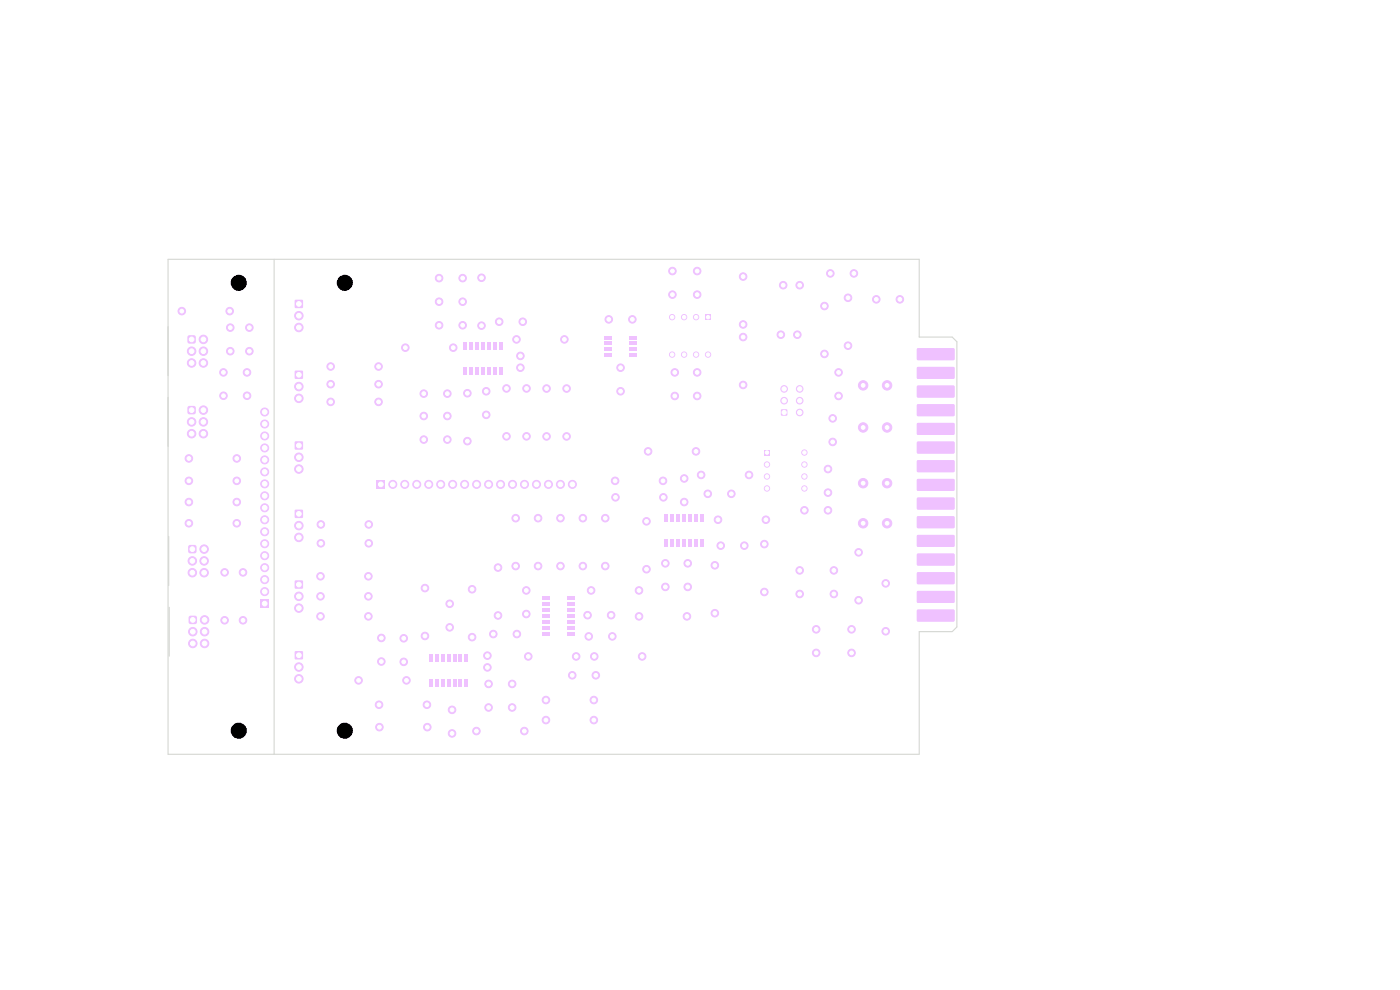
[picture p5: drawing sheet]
<svg xmlns="http://www.w3.org/2000/svg" width="297mm" height="210mm" viewBox="0 0 297 210" stroke-linecap="round" stroke-linejoin="round" font-family="sans-serif">
<g fill="#efc1ff">
<path d="M194.6 73.9h7.7l.2 .2v2.2l-.2 .1h-7.6l-.2-.2z"/>
<path d="M194.6 77.9l7.7-.1 .2 .3v2.1l-.2 .2h-7.6l-.2-.3z"/>
<path d="M194.6 81.9l7.7-.1 .2 .2v2.2l-.2 .1h-7.6l-.2-.2z"/>
<path d="M194.6 85.8h7.7l.2 .2v2.1l-.2 .2h-7.6l-.2-.3z"/>
<path d="M194.6 89.8l7.7-.1 .2 .3v2.1l-.2 .1h-7.6l-.2-.2z"/>
<path d="M194.6 93.7h7.7l.2 .2v2.2l-.2 .1h-7.6l-.2-.2z"/>
<path d="M194.6 97.7l7.7-.1 .2 .3v2.1l-.2 .2h-7.6l-.2-.3z"/>
<path d="M194.6 101.7l7.7-.1 .2 .2v2.2l-.2 .1h-7.6l-.2-.2z"/>
<path d="M194.6 105.6h7.7l.2 .2v2.1l-.2 .2h-7.6l-.2-.3z"/>
<path d="M194.6 109.6l7.7-.1 .2 .3v2.1l-.2 .1h-7.6l-.2-.2z"/>
<path d="M194.6 113.5h7.7l.2 .2v2.2l-.2 .1h-7.6l-.2-.2z"/>
<path d="M194.6 117.5l7.7-.1 .2 .3v2.1l-.2 .2h-7.6l-.2-.3z"/>
<path d="M194.6 121.5l7.7-.1 .2 .2v2.2l-.2 .1h-7.6l-.2-.2z"/>
<path d="M194.6 125.4h7.7l.2 .2v2.1l-.2 .2h-7.6l-.2-.3z"/>
<path d="M194.6 129.4l7.7-.1 .2 .3v2.1l-.2 .1h-7.6l-.2-.2z"/>
</g>
<g fill="#efc1ff" stroke="#efc1ff" stroke-width=".21">
<circle cx="40.1" cy="106.5" r=".8"/>
<circle cx="50.2" cy="106.5" r=".8"/>
<circle cx="102.1" cy="69.1" r=".8"/>
<circle cx="102.1" cy="58.9" r=".8"/>
</g>
<g fill="#efc1ff">
<path d="M115 126.6h1.5v.6h-1.5z"/>
<path d="M115 127.8h1.5v.7h-1.5z"/>
<path d="M115 129.1h1.5v.6h-1.5z"/>
<path d="M115 130.4h1.5v.6h-1.5z"/>
<path d="M115 131.6h1.5v.7h-1.5z"/>
<path d="M115 132.9h1.5v.7h-1.5z"/>
<path d="M115 134.2h1.5v.6h-1.5z"/>
<path d="M120.4 134.2h1.5v.6h-1.5z"/>
<path d="M120.4 132.9h1.5v.7h-1.5z"/>
<path d="M120.4 131.6h1.5v.7h-1.5z"/>
<path d="M120.4 130.4h1.5v.6h-1.5z"/>
<path d="M120.4 129.1h1.5v.6h-1.5z"/>
<path d="M120.4 127.8h1.5v.7h-1.5z"/>
<path d="M120.4 126.6h1.5v.6h-1.5z"/>
</g>
<g fill="#efc1ff" stroke="#efc1ff" stroke-width=".21">
<circle cx="68.1" cy="111.2" r=".8"/>
<circle cx="78.2" cy="111.2" r=".8"/>
<circle cx="121.4" cy="143.2" r=".8"/>
<circle cx="126.4" cy="143.2" r=".8"/>
<circle cx="52.9" cy="74.5" r=".8"/>
<circle cx="52.9" cy="69.5" r=".8"/>
<circle cx="70.1" cy="81.5" r=".8"/>
<circle cx="80.3" cy="81.5" r=".8"/>
<circle cx="157.6" cy="58.7" r=".8"/>
<circle cx="157.6" cy="68.8" r=".8"/>
<circle cx="123.6" cy="109.9" r=".8"/>
<circle cx="123.6" cy="120.1" r=".8"/>
<circle cx="180.6" cy="133.5" r=".8"/>
<circle cx="180.6" cy="138.5" r=".8"/>
<circle cx="162.1" cy="125.6" r=".8"/>
<circle cx="162.1" cy="115.4" r=".8"/>
<circle cx="38.6" cy="66" r=".8"/>
<circle cx="48.7" cy="66" r=".8"/>
</g>
<path d="M39.9 71.2l.3-.1 1.2 .1 .1 .4-.1 1.2-.3 .1-1.2-.1-.2-.3z" fill="#efc1ff"/>
<g fill="#efc1ff" stroke="#efc1ff" stroke-width=".21">
<circle cx="40.6" cy="74.5" r=".9"/>
<circle cx="40.6" cy="77" r=".9"/>
<circle cx="43.2" cy="72" r=".9"/>
<circle cx="43.1" cy="74.5" r=".9"/>
<circle cx="43.2" cy="77" r=".9"/>
<circle cx="103.4" cy="139.1" r=".8"/>
<circle cx="103.4" cy="141.6" r=".8"/>
<circle cx="147.9" cy="84" r=".8"/>
<circle cx="147.9" cy="79" r=".8"/>
<circle cx="152.9" cy="115.7" r=".8"/>
<circle cx="157.9" cy="115.7" r=".8"/>
</g>
<path d="M40 115.7l.4-.1 1.2 .1 .1 .3-.1 1.3-.3 .1-1.3-.1-.1-.4z" fill="#efc1ff"/>
<g fill="#efc1ff" stroke="#efc1ff" stroke-width=".21">
<circle cx="40.8" cy="119" r=".9"/>
<circle cx="40.8" cy="121.5" r=".9"/>
<circle cx="43.3" cy="116.5" r=".9"/>
<circle cx="43.3" cy="119" r=".9"/>
<circle cx="43.3" cy="121.5" r=".9"/>
</g>
<path d="M62.6 93.7h1.6v1.6h-1.6z" fill="#efc1ff"/>
<g fill="#efc1ff" stroke="#efc1ff" stroke-width=".21">
<circle cx="63.4" cy="97" r=".9"/>
<circle cx="63.4" cy="99.5" r=".9"/>
<circle cx="143.1" cy="84" r=".8"/>
<circle cx="143.1" cy="79" r=".8"/>
<circle cx="95.9" cy="155.6" r=".8"/>
<circle cx="95.9" cy="150.6" r=".8"/>
<circle cx="99.1" cy="83.4" r=".8"/>
<circle cx="99.1" cy="93.6" r=".8"/>
</g>
<path d="M55.3 127.2h1.7v1.7h-1.7z" fill="#efc1ff"/>
<g fill="#efc1ff" stroke="#efc1ff" stroke-width=".21">
<circle cx="56.2" cy="125.5" r=".85"/>
<circle cx="56.2" cy="123" r=".85"/>
<circle cx="56.2" cy="120.4" r=".85"/>
<circle cx="56.2" cy="117.9" r=".85"/>
<circle cx="56.2" cy="115.3" r=".85"/>
<circle cx="56.2" cy="112.8" r=".85"/>
<circle cx="56.2" cy="110.3" r=".85"/>
<circle cx="56.2" cy="107.7" r=".85"/>
<circle cx="56.2" cy="105.2" r=".85"/>
<circle cx="56.2" cy="102.6" r=".85"/>
<circle cx="56.2" cy="100.1" r=".85"/>
<circle cx="56.2" cy="97.6" r=".85"/>
<circle cx="56.2" cy="95" r=".85"/>
<circle cx="56.2" cy="92.5" r=".85"/>
<circle cx="56.2" cy="89.9" r=".85"/>
<circle cx="56.2" cy="87.4" r=".85"/>
<circle cx="128.4" cy="109.9" r=".8"/>
<circle cx="128.4" cy="120.1" r=".8"/>
<circle cx="111.7" cy="82.4" r=".8"/>
<circle cx="111.7" cy="92.6" r=".8"/>
<circle cx="147.6" cy="95.7" r=".8"/>
<circle cx="137.5" cy="95.7" r=".8"/>
<circle cx="175.6" cy="99.5" r=".8"/>
<circle cx="175.6" cy="104.5" r=".8"/>
<circle cx="126.1" cy="139.2" r=".8"/>
<circle cx="136.2" cy="139.2" r=".8"/>
<circle cx="122.2" cy="139.2" r=".8"/>
<circle cx="112.1" cy="139.2" r=".8"/>
<circle cx="101.1" cy="155.1" r=".8"/>
<circle cx="111.2" cy="155.1" r=".8"/>
<circle cx="176.9" cy="121" r=".8"/>
<circle cx="176.9" cy="126" r=".8"/>
<circle cx="126" cy="152.7" r=".8"/>
<circle cx="115.8" cy="152.7" r=".8"/>
<circle cx="68" cy="122.2" r=".8"/>
<circle cx="78.2" cy="122.2" r=".8"/>
</g>
<g fill="#efc1ff">
<path d="M91 144.2h.7v1.5h-.7z"/>
<path d="M92.3 144.2h.6v1.5h-.6z"/>
<path d="M93.6 144.2h.6v1.5h-.6z"/>
<path d="M94.8 144.2h.7v1.5h-.7z"/>
<path d="M96.1 144.2h.6v1.5h-.6z"/>
<path d="M97.4 144.2h.6v1.5h-.6z"/>
<path d="M98.6 144.2h.7v1.5h-.7z"/>
<path d="M98.6 138.8h.7v1.5h-.7z"/>
<path d="M97.4 138.8h.6v1.5h-.6z"/>
<path d="M96.1 138.8h.6v1.5h-.6z"/>
<path d="M94.8 138.8h.7v1.5h-.7z"/>
<path d="M93.6 138.8h.6v1.5h-.6z"/>
<path d="M92.3 138.8h.6v1.5h-.6z"/>
<path d="M91 138.8h.7v1.5h-.7z"/>
</g>
<g fill="#efc1ff" stroke="#efc1ff" stroke-width=".21">
<circle cx="94.9" cy="88.2" r=".8"/>
<circle cx="89.9" cy="88.2" r=".8"/>
</g>
<g fill="#efc1ff">
<path d="M133.6 75.1h1.5v.6h-1.5z"/>
<path d="M133.6 73.8h1.5v.7h-1.5z"/>
<path d="M133.6 72.5h1.5v.7h-1.5z"/>
<path d="M133.6 71.3h1.5v.6h-1.5z"/>
<path d="M128.2 71.3h1.5v.6h-1.5z"/>
<path d="M128.2 72.5h1.5v.7h-1.5z"/>
<path d="M128.2 73.8h1.5v.7h-1.5z"/>
<path d="M128.2 75.1h1.5v.6h-1.5z"/>
</g>
<g fill="#efc1ff" stroke="#efc1ff" stroke-width=".21">
<circle cx="147.9" cy="57.5" r=".8"/>
<circle cx="147.9" cy="62.5" r=".8"/>
<circle cx="78.1" cy="126.5" r=".8"/>
<circle cx="68" cy="126.5" r=".8"/>
<circle cx="110.9" cy="68.2" r=".8"/>
<circle cx="105.9" cy="68.2" r=".8"/>
<circle cx="183.1" cy="90.7" r="1"/>
<circle cx="188.2" cy="90.7" r="1"/>
<circle cx="129.9" cy="135" r=".8"/>
<circle cx="124.9" cy="135" r=".8"/>
<circle cx="174.9" cy="75.1" r=".8"/>
<circle cx="174.9" cy="64.9" r=".8"/>
<circle cx="137.1" cy="110.6" r=".8"/>
<circle cx="137.1" cy="120.7" r=".8"/>
</g>
<path d="M62.6 63.6h1.6v1.7h-1.6z" fill="#efc1ff"/>
<g fill="#efc1ff" stroke="#efc1ff" stroke-width=".21">
<circle cx="63.4" cy="67" r=".9"/>
<circle cx="63.4" cy="69.5" r=".9"/>
<circle cx="98.1" cy="69" r=".8"/>
<circle cx="93.1" cy="69" r=".8"/>
</g>
<path d="M40.1 130.7l.4-.1 1.2 .1 .1 .4-.1 1.2-.4 .1-1.2-.1-.1-.3z" fill="#efc1ff"/>
<g fill="#efc1ff" stroke="#efc1ff" stroke-width=".21">
<circle cx="40.9" cy="134" r=".9"/>
<circle cx="40.9" cy="136.5" r=".9"/>
<circle cx="43.4" cy="131.5" r=".9"/>
<circle cx="43.4" cy="134" r=".9"/>
<circle cx="43.4" cy="136.5" r=".9"/>
<circle cx="129.1" cy="67.7" r=".8"/>
<circle cx="134.1" cy="67.7" r=".8"/>
<circle cx="152.3" cy="110.2" r=".8"/>
<circle cx="162.5" cy="110.2" r=".8"/>
<circle cx="188.2" cy="102.5" r="1"/>
<circle cx="183.1" cy="102.5" r="1"/>
<circle cx="98.1" cy="64" r=".8"/>
<circle cx="93.1" cy="64" r=".8"/>
</g>
<path d="M149.6 66.7h1.2v1.1h-1.2z" fill="#efc1ff"/>
<g fill="#efc1ff" stroke="#efc1ff" stroke-width=".21">
<circle cx="147.7" cy="67.3" r=".56"/>
<circle cx="145.1" cy="67.3" r=".56"/>
<circle cx="142.6" cy="67.3" r=".56"/>
<circle cx="142.6" cy="75.2" r=".56"/>
<circle cx="145.1" cy="75.2" r=".56"/>
<circle cx="147.7" cy="75.2" r=".56"/>
<circle cx="150.2" cy="75.2" r=".56"/>
<circle cx="135.6" cy="125.2" r=".8"/>
<circle cx="125.4" cy="125.2" r=".8"/>
<circle cx="98.1" cy="59" r=".8"/>
<circle cx="93.1" cy="59" r=".8"/>
<circle cx="169.6" cy="121" r=".8"/>
<circle cx="169.6" cy="126" r=".8"/>
<circle cx="120.2" cy="82.4" r=".8"/>
<circle cx="120.2" cy="92.6" r=".8"/>
<circle cx="179.9" cy="73.3" r=".8"/>
<circle cx="179.9" cy="63.2" r=".8"/>
<circle cx="90.2" cy="134.9" r=".8"/>
<circle cx="90.2" cy="124.7" r=".8"/>
<circle cx="73.1" cy="60" r="1.6"/>
<circle cx="50.6" cy="60" r="1.6"/>
<circle cx="119.7" cy="72" r=".8"/>
<circle cx="109.6" cy="72" r=".8"/>
<circle cx="169.1" cy="71" r=".8"/>
<circle cx="165.6" cy="71" r=".8"/>
<circle cx="94.9" cy="93.2" r=".8"/>
<circle cx="89.9" cy="93.2" r=".8"/>
<circle cx="47.6" cy="121.4" r=".8"/>
<circle cx="47.6" cy="131.6" r=".8"/>
<circle cx="52.4" cy="79" r=".8"/>
<circle cx="47.4" cy="79" r=".8"/>
<circle cx="95.4" cy="128.1" r=".8"/>
<circle cx="95.4" cy="133.1" r=".8"/>
<circle cx="176.6" cy="88.7" r=".8"/>
<circle cx="176.6" cy="93.7" r=".8"/>
</g>
<path d="M62.6 123.2h1.6v1.6h-1.6z" fill="#efc1ff"/>
<g fill="#efc1ff" stroke="#efc1ff" stroke-width=".21">
<circle cx="63.4" cy="126.5" r=".9"/>
<circle cx="63.4" cy="129" r=".9"/>
<circle cx="48.8" cy="74.5" r=".8"/>
<circle cx="48.8" cy="69.5" r=".8"/>
<circle cx="151.7" cy="119.9" r=".8"/>
<circle cx="151.7" cy="130.1" r=".8"/>
<circle cx="40.1" cy="102" r=".8"/>
<circle cx="50.2" cy="102" r=".8"/>
<circle cx="78.2" cy="115.2" r=".8"/>
<circle cx="68.1" cy="115.2" r=".8"/>
<circle cx="85.6" cy="135.4" r=".8"/>
<circle cx="85.6" cy="140.4" r=".8"/>
<circle cx="105.6" cy="120.4" r=".8"/>
<circle cx="105.6" cy="130.6" r=".8"/>
<circle cx="129.6" cy="130.5" r=".8"/>
<circle cx="124.6" cy="130.5" r=".8"/>
<circle cx="126" cy="148.5" r=".8"/>
<circle cx="115.8" cy="148.5" r=".8"/>
<circle cx="150.1" cy="104.7" r=".8"/>
<circle cx="155.1" cy="104.7" r=".8"/>
<circle cx="52.4" cy="83.9" r=".8"/>
<circle cx="47.4" cy="83.9" r=".8"/>
</g>
<path d="M165.7 86.9h1.3v1.2h-1.3z" fill="#efc1ff"/>
<g fill="#efc1ff" stroke="#efc1ff" stroke-width=".21">
<circle cx="166.3" cy="85" r=".7"/>
<circle cx="166.3" cy="82.5" r=".7"/>
<circle cx="169.6" cy="82.5" r=".7"/>
<circle cx="169.6" cy="85" r=".7"/>
<circle cx="169.6" cy="87.5" r=".7"/>
<circle cx="135.6" cy="130.7" r=".8"/>
<circle cx="145.7" cy="130.7" r=".8"/>
<circle cx="131.6" cy="83" r=".8"/>
<circle cx="131.6" cy="78" r=".8"/>
<circle cx="108.6" cy="150.1" r=".8"/>
<circle cx="108.6" cy="145.1" r=".8"/>
<circle cx="140.7" cy="102" r=".8"/>
<circle cx="130.5" cy="102" r=".8"/>
</g>
<path d="M62.6 78.7h1.6v1.6h-1.6z" fill="#efc1ff"/>
<g fill="#efc1ff" stroke="#efc1ff" stroke-width=".21">
<circle cx="63.4" cy="82" r=".9"/>
<circle cx="63.4" cy="84.5" r=".9"/>
<circle cx="80.3" cy="85.2" r=".8"/>
<circle cx="70.1" cy="85.2" r=".8"/>
<circle cx="183.1" cy="81.7" r="1"/>
<circle cx="188.2" cy="81.7" r="1"/>
</g>
<path d="M62.6 108.2h1.6v1.6h-1.6z" fill="#efc1ff"/>
<g fill="#efc1ff" stroke="#efc1ff" stroke-width=".21">
<circle cx="63.4" cy="111.5" r=".9"/>
<circle cx="63.4" cy="114" r=".9"/>
<circle cx="111.6" cy="125.2" r=".8"/>
<circle cx="111.6" cy="130.2" r=".8"/>
<circle cx="103.1" cy="88" r=".8"/>
<circle cx="103.1" cy="83" r=".8"/>
<circle cx="177.9" cy="79" r=".8"/>
<circle cx="177.9" cy="84" r=".8"/>
<circle cx="80.4" cy="149.5" r=".8"/>
<circle cx="90.6" cy="149.5" r=".8"/>
<circle cx="158.9" cy="100.7" r=".8"/>
<circle cx="148.7" cy="100.7" r=".8"/>
<circle cx="188.2" cy="111" r="1"/>
<circle cx="183.1" cy="111" r="1"/>
<circle cx="86" cy="73.7" r=".8"/>
<circle cx="96.1" cy="73.7" r=".8"/>
</g>
<path d="M62.6 138.2h1.6v1.6h-1.6z" fill="#efc1ff"/>
<g fill="#efc1ff" stroke="#efc1ff" stroke-width=".21">
<circle cx="63.4" cy="141.5" r=".9"/>
<circle cx="63.4" cy="144" r=".9"/>
<circle cx="176.1" cy="58" r=".8"/>
<circle cx="181.1" cy="58" r=".8"/>
<circle cx="78.2" cy="130.7" r=".8"/>
<circle cx="68" cy="130.7" r=".8"/>
<circle cx="104.6" cy="134.5" r=".8"/>
<circle cx="109.6" cy="134.5" r=".8"/>
<circle cx="50.6" cy="155" r="1.6"/>
<circle cx="109.4" cy="120.1" r=".8"/>
<circle cx="109.4" cy="109.9" r=".8"/>
<circle cx="51.6" cy="121.4" r=".8"/>
<circle cx="51.6" cy="131.6" r=".8"/>
<circle cx="115.9" cy="82.4" r=".8"/>
<circle cx="115.9" cy="92.6" r=".8"/>
<circle cx="169.6" cy="60.5" r=".8"/>
<circle cx="166.1" cy="60.5" r=".8"/>
<circle cx="173.1" cy="133.5" r=".8"/>
<circle cx="173.1" cy="138.5" r=".8"/>
<circle cx="118.9" cy="120.1" r=".8"/>
<circle cx="118.9" cy="109.9" r=".8"/>
<circle cx="70.1" cy="77.7" r=".8"/>
<circle cx="80.3" cy="77.7" r=".8"/>
<circle cx="170.6" cy="108.2" r=".8"/>
<circle cx="175.6" cy="108.2" r=".8"/>
<circle cx="100.2" cy="135.2" r=".8"/>
<circle cx="100.2" cy="125" r=".8"/>
<circle cx="73.1" cy="155" r="1.6"/>
<circle cx="185.9" cy="63.5" r=".8"/>
<circle cx="190.9" cy="63.5" r=".8"/>
<circle cx="76.1" cy="144.3" r=".8"/>
<circle cx="86.2" cy="144.3" r=".8"/>
<circle cx="40.1" cy="111" r=".8"/>
<circle cx="50.2" cy="111" r=".8"/>
</g>
<path d="M79.9 101.9h1.7v1.7h-1.7z" fill="#efc1ff"/>
<g fill="#efc1ff" stroke="#efc1ff" stroke-width=".21">
<circle cx="83.3" cy="102.7" r=".85"/>
<circle cx="85.9" cy="102.7" r=".85"/>
<circle cx="88.4" cy="102.7" r=".85"/>
<circle cx="90.9" cy="102.7" r=".85"/>
<circle cx="93.5" cy="102.7" r=".85"/>
<circle cx="96" cy="102.7" r=".85"/>
<circle cx="98.6" cy="102.7" r=".85"/>
<circle cx="101.1" cy="102.7" r=".85"/>
<circle cx="103.6" cy="102.7" r=".85"/>
<circle cx="106.2" cy="102.7" r=".85"/>
<circle cx="108.7" cy="102.7" r=".85"/>
<circle cx="111.3" cy="102.7" r=".85"/>
<circle cx="113.8" cy="102.7" r=".85"/>
<circle cx="116.3" cy="102.7" r=".85"/>
<circle cx="118.9" cy="102.7" r=".85"/>
<circle cx="121.4" cy="102.7" r=".85"/>
</g>
<g fill="#efc1ff">
<path d="M105.9 72.6h.7v1.5h-.7z"/>
<path d="M104.7 72.6h.6v1.5h-.6z"/>
<path d="M103.4 72.6h.6v1.5h-.6z"/>
<path d="M102.1 72.6h.7v1.5h-.7z"/>
<path d="M100.9 72.6h.6v1.5h-.6z"/>
<path d="M99.6 72.6h.6v1.5h-.6z"/>
<path d="M98.3 72.6h.7v1.5h-.7z"/>
<path d="M98.3 78h.7v1.5h-.7z"/>
<path d="M99.6 78h.6v1.5h-.6z"/>
<path d="M100.9 78h.6v1.5h-.6z"/>
<path d="M102.1 78h.7v1.5h-.7z"/>
<path d="M103.4 78h.6v1.5h-.6z"/>
<path d="M104.7 78h.6v1.5h-.6z"/>
<path d="M105.9 78h.7v1.5h-.7z"/>
</g>
<g fill="#efc1ff" stroke="#efc1ff" stroke-width=".21">
<circle cx="40.1" cy="97.2" r=".8"/>
<circle cx="50.2" cy="97.2" r=".8"/>
</g>
<g fill="#efc1ff">
<path d="M141 114.5h.6v1.5h-.6z"/>
<path d="M142.2 114.5h.7v1.5h-.7z"/>
<path d="M143.5 114.5h.6v1.5h-.6z"/>
<path d="M144.8 114.5h.6v1.5h-.6z"/>
<path d="M146 114.5h.7v1.5h-.7z"/>
<path d="M147.3 114.5h.7v1.5h-.7z"/>
<path d="M148.6 114.5h.6v1.5h-.6z"/>
<path d="M148.6 109.1h.6v1.5h-.6z"/>
<path d="M147.3 109.1h.7v1.5h-.7z"/>
<path d="M146 109.1h.7v1.5h-.7z"/>
<path d="M144.8 109.1h.6v1.5h-.6z"/>
<path d="M143.5 109.1h.6v1.5h-.6z"/>
<path d="M142.2 109.1h.7v1.5h-.7z"/>
<path d="M141 109.1h.6v1.5h-.6z"/>
</g>
<g fill="#efc1ff" stroke="#efc1ff" stroke-width=".21">
<circle cx="182.1" cy="127.3" r=".8"/>
<circle cx="182.1" cy="117.2" r=".8"/>
<circle cx="90.6" cy="154.2" r=".8"/>
<circle cx="80.5" cy="154.2" r=".8"/>
<circle cx="107.4" cy="92.6" r=".8"/>
<circle cx="107.4" cy="82.4" r=".8"/>
<circle cx="187.9" cy="133.9" r=".8"/>
<circle cx="187.9" cy="123.7" r=".8"/>
<circle cx="80.9" cy="135.3" r=".8"/>
<circle cx="80.9" cy="140.3" r=".8"/>
<circle cx="114.1" cy="120.1" r=".8"/>
<circle cx="114.1" cy="109.9" r=".8"/>
</g>
<path d="M39.9 86.2l.3-.1 1.2 .1 .1 .4-.1 1.2-.3 .1-1.2-.1-.2-.3z" fill="#efc1ff"/>
<g fill="#efc1ff" stroke="#efc1ff" stroke-width=".21">
<circle cx="40.6" cy="89.5" r=".9"/>
<circle cx="40.6" cy="92" r=".9"/>
<circle cx="43.2" cy="87" r=".9"/>
<circle cx="43.2" cy="89.5" r=".9"/>
<circle cx="43.2" cy="92" r=".9"/>
</g>
<path d="M162.1 95.4h1.2v1.2h-1.2z" fill="#efc1ff"/>
<g fill="#efc1ff" stroke="#efc1ff" stroke-width=".21">
<circle cx="162.7" cy="98.5" r=".57"/>
<circle cx="162.7" cy="101.1" r=".57"/>
<circle cx="162.7" cy="103.6" r=".57"/>
<circle cx="170.6" cy="103.6" r=".56"/>
<circle cx="170.6" cy="101.1" r=".56"/>
<circle cx="170.6" cy="98.5" r=".56"/>
<circle cx="170.6" cy="96" r=".56"/>
<circle cx="157.7" cy="81.7" r=".8"/>
<circle cx="157.7" cy="71.5" r=".8"/>
<circle cx="141.1" cy="124.5" r=".8"/>
<circle cx="141.1" cy="119.5" r=".8"/>
<circle cx="103.6" cy="150.1" r=".8"/>
<circle cx="103.6" cy="145.1" r=".8"/>
<circle cx="145.9" cy="124.5" r=".8"/>
<circle cx="145.9" cy="119.5" r=".8"/>
<circle cx="142.7" cy="57.5" r=".8"/>
<circle cx="142.7" cy="62.5" r=".8"/>
<circle cx="145.1" cy="101.5" r=".8"/>
<circle cx="145.1" cy="106.5" r=".8"/>
<circle cx="130.6" cy="105.5" r=".8"/>
<circle cx="140.7" cy="105.5" r=".8"/>
<circle cx="110.4" cy="78" r=".8"/>
<circle cx="110.4" cy="75.5" r=".8"/>
<circle cx="94.9" cy="83.5" r=".8"/>
<circle cx="89.9" cy="83.5" r=".8"/>
</g>
<path d="M35.6 55h159.4v16.5h7l1 1v60.5l-1 1h-7v26h-159.4zM58.1 55v105M35.8 113.8v10.4M35.9 128.8v10.4" fill="none" stroke="#d0d2cd" stroke-width=".21"/>
<g fill="#fff" stroke="#fff" stroke-width=".21">
<circle cx="40.1" cy="106.5" r=".4"/>
<circle cx="50.2" cy="106.5" r=".4"/>
<circle cx="102.1" cy="69.1" r=".4"/>
<circle cx="102.1" cy="58.9" r=".4"/>
<circle cx="68.1" cy="111.2" r=".4"/>
<circle cx="78.2" cy="111.2" r=".4"/>
<circle cx="121.4" cy="143.3" r=".4"/>
<circle cx="126.4" cy="143.3" r=".4"/>
<circle cx="52.9" cy="74.5" r=".4"/>
<circle cx="52.9" cy="69.5" r=".4"/>
<circle cx="70.1" cy="81.5" r=".4"/>
<circle cx="80.3" cy="81.5" r=".4"/>
<circle cx="157.6" cy="58.7" r=".4"/>
<circle cx="157.6" cy="68.8" r=".4"/>
<circle cx="123.6" cy="109.9" r=".4"/>
<circle cx="123.6" cy="120.1" r=".4"/>
<circle cx="180.6" cy="133.5" r=".4"/>
<circle cx="180.6" cy="138.5" r=".4"/>
<circle cx="162.1" cy="125.6" r=".4"/>
<circle cx="162.1" cy="115.4" r=".4"/>
<circle cx="38.6" cy="66" r=".4"/>
<circle cx="48.7" cy="66" r=".4"/>
<circle cx="40.7" cy="72" r=".5"/>
<circle cx="40.7" cy="74.5" r=".5"/>
<circle cx="40.7" cy="77" r=".5"/>
<circle cx="43.1" cy="72" r=".5"/>
<circle cx="43.1" cy="74.5" r=".5"/>
<circle cx="43.1" cy="77" r=".5"/>
<circle cx="103.4" cy="139.1" r=".4"/>
<circle cx="103.4" cy="141.6" r=".4"/>
<circle cx="147.9" cy="84" r=".4"/>
<circle cx="147.9" cy="79" r=".4"/>
<circle cx="152.9" cy="115.8" r=".4"/>
<circle cx="157.9" cy="115.8" r=".4"/>
<circle cx="40.8" cy="116.5" r=".5"/>
<circle cx="40.8" cy="119" r=".5"/>
<circle cx="40.8" cy="121.5" r=".5"/>
<circle cx="43.3" cy="116.5" r=".5"/>
<circle cx="43.3" cy="119" r=".5"/>
<circle cx="43.3" cy="121.5" r=".5"/>
<circle cx="63.4" cy="94.5" r=".5"/>
<circle cx="63.4" cy="97" r=".5"/>
<circle cx="63.4" cy="99.5" r=".5"/>
<circle cx="143.1" cy="84" r=".4"/>
<circle cx="143.1" cy="79" r=".4"/>
<circle cx="95.9" cy="155.6" r=".4"/>
<circle cx="95.9" cy="150.6" r=".4"/>
<circle cx="99.2" cy="83.4" r=".4"/>
<circle cx="99.2" cy="93.6" r=".4"/>
<circle cx="56.1" cy="128" r=".5"/>
<circle cx="56.1" cy="125.5" r=".5"/>
<circle cx="56.1" cy="123" r=".5"/>
<circle cx="56.1" cy="120.4" r=".5"/>
<circle cx="56.1" cy="117.9" r=".5"/>
<circle cx="56.1" cy="115.3" r=".5"/>
<circle cx="56.1" cy="112.8" r=".5"/>
<circle cx="56.1" cy="110.3" r=".5"/>
<circle cx="56.1" cy="107.7" r=".5"/>
<circle cx="56.1" cy="105.2" r=".5"/>
<circle cx="56.1" cy="102.6" r=".5"/>
<circle cx="56.1" cy="100.1" r=".5"/>
<circle cx="56.1" cy="97.6" r=".5"/>
<circle cx="56.1" cy="95" r=".5"/>
<circle cx="56.1" cy="92.5" r=".5"/>
<circle cx="56.1" cy="89.9" r=".5"/>
<circle cx="56.1" cy="87.4" r=".5"/>
<circle cx="128.4" cy="109.9" r=".4"/>
<circle cx="128.4" cy="120.1" r=".4"/>
<circle cx="111.7" cy="82.4" r=".4"/>
<circle cx="111.7" cy="92.6" r=".4"/>
<circle cx="147.6" cy="95.8" r=".4"/>
<circle cx="137.5" cy="95.8" r=".4"/>
<circle cx="175.7" cy="99.5" r=".4"/>
<circle cx="175.6" cy="104.5" r=".4"/>
<circle cx="126.1" cy="139.3" r=".4"/>
<circle cx="136.2" cy="139.3" r=".4"/>
<circle cx="122.2" cy="139.3" r=".4"/>
<circle cx="112.1" cy="139.3" r=".4"/>
<circle cx="101.1" cy="155.1" r=".4"/>
<circle cx="111.2" cy="155.1" r=".4"/>
<circle cx="176.9" cy="121" r=".4"/>
<circle cx="176.9" cy="126" r=".4"/>
<circle cx="126" cy="152.8" r=".4"/>
<circle cx="115.8" cy="152.8" r=".4"/>
<circle cx="68" cy="122.2" r=".4"/>
<circle cx="78.1" cy="122.2" r=".4"/>
<circle cx="94.9" cy="88.3" r=".4"/>
<circle cx="89.9" cy="88.3" r=".4"/>
<circle cx="147.9" cy="57.5" r=".4"/>
<circle cx="147.9" cy="62.5" r=".4"/>
<circle cx="78.1" cy="126.5" r=".4"/>
<circle cx="68" cy="126.5" r=".4"/>
<circle cx="110.9" cy="68.3" r=".4"/>
<circle cx="105.9" cy="68.3" r=".4"/>
<circle cx="183.1" cy="90.7" r=".4"/>
<circle cx="188.2" cy="90.7" r=".4"/>
<circle cx="129.9" cy="135" r=".4"/>
<circle cx="124.9" cy="135" r=".4"/>
<circle cx="174.9" cy="75.1" r=".4"/>
<circle cx="174.9" cy="64.9" r=".4"/>
<circle cx="137.2" cy="110.6" r=".4"/>
<circle cx="137.2" cy="120.8" r=".4"/>
<circle cx="63.4" cy="64.5" r=".5"/>
<circle cx="63.4" cy="67" r=".5"/>
<circle cx="63.4" cy="69.5" r=".5"/>
<circle cx="98.2" cy="69" r=".4"/>
<circle cx="93.1" cy="69" r=".4"/>
<circle cx="40.9" cy="131.5" r=".5"/>
<circle cx="40.9" cy="134" r=".5"/>
<circle cx="40.9" cy="136.5" r=".5"/>
<circle cx="43.4" cy="131.5" r=".5"/>
<circle cx="43.4" cy="134" r=".5"/>
<circle cx="43.4" cy="136.5" r=".5"/>
<circle cx="129.2" cy="67.7" r=".4"/>
<circle cx="134.2" cy="67.7" r=".4"/>
<circle cx="152.3" cy="110.2" r=".4"/>
<circle cx="162.5" cy="110.2" r=".4"/>
<circle cx="188.2" cy="102.5" r=".4"/>
<circle cx="183.1" cy="102.5" r=".4"/>
<circle cx="98.2" cy="64" r=".4"/>
<circle cx="93.1" cy="64" r=".4"/>
<circle cx="150.2" cy="67.3" r=".36"/>
<circle cx="147.7" cy="67.3" r=".36"/>
<circle cx="145.1" cy="67.3" r=".36"/>
<circle cx="142.6" cy="67.3" r=".36"/>
<circle cx="142.6" cy="75.2" r=".36"/>
<circle cx="145.1" cy="75.2" r=".36"/>
<circle cx="147.7" cy="75.2" r=".36"/>
<circle cx="150.2" cy="75.2" r=".36"/>
<circle cx="135.6" cy="125.2" r=".4"/>
<circle cx="125.4" cy="125.2" r=".4"/>
<circle cx="98.2" cy="59" r=".4"/>
<circle cx="93.1" cy="59" r=".4"/>
<circle cx="169.7" cy="121" r=".4"/>
<circle cx="169.7" cy="126" r=".4"/>
<circle cx="120.2" cy="82.4" r=".4"/>
<circle cx="120.2" cy="92.6" r=".4"/>
<circle cx="179.9" cy="73.3" r=".4"/>
<circle cx="179.9" cy="63.2" r=".4"/>
<circle cx="90.1" cy="134.9" r=".4"/>
<circle cx="90.1" cy="124.8" r=".4"/>
<circle cx="119.7" cy="72" r=".4"/>
<circle cx="109.6" cy="72" r=".4"/>
<circle cx="169.1" cy="71" r=".4"/>
<circle cx="165.7" cy="71" r=".4"/>
<circle cx="94.9" cy="93.3" r=".4"/>
<circle cx="89.9" cy="93.3" r=".4"/>
<circle cx="47.6" cy="121.4" r=".4"/>
<circle cx="47.6" cy="131.6" r=".4"/>
<circle cx="52.4" cy="79" r=".4"/>
<circle cx="47.4" cy="79" r=".4"/>
<circle cx="95.4" cy="128.1" r=".4"/>
<circle cx="95.4" cy="133.1" r=".4"/>
<circle cx="176.6" cy="88.7" r=".4"/>
<circle cx="176.6" cy="93.8" r=".4"/>
<circle cx="63.4" cy="124" r=".5"/>
<circle cx="63.4" cy="126.5" r=".5"/>
<circle cx="63.4" cy="129" r=".5"/>
<circle cx="48.9" cy="74.5" r=".4"/>
<circle cx="48.9" cy="69.5" r=".4"/>
<circle cx="151.6" cy="119.9" r=".4"/>
<circle cx="151.6" cy="130.1" r=".4"/>
<circle cx="40.1" cy="102" r=".4"/>
<circle cx="50.2" cy="102" r=".4"/>
<circle cx="78.2" cy="115.2" r=".4"/>
<circle cx="68.1" cy="115.2" r=".4"/>
<circle cx="85.7" cy="135.4" r=".4"/>
<circle cx="85.7" cy="140.4" r=".4"/>
<circle cx="105.7" cy="120.4" r=".4"/>
<circle cx="105.7" cy="130.6" r=".4"/>
<circle cx="129.6" cy="130.5" r=".4"/>
<circle cx="124.6" cy="130.5" r=".4"/>
<circle cx="126" cy="148.5" r=".4"/>
<circle cx="115.8" cy="148.5" r=".4"/>
<circle cx="150.1" cy="104.8" r=".4"/>
<circle cx="155.1" cy="104.8" r=".4"/>
<circle cx="52.4" cy="84" r=".4"/>
<circle cx="47.4" cy="84" r=".4"/>
<circle cx="166.4" cy="87.5" r=".45"/>
<circle cx="166.4" cy="85" r=".45"/>
<circle cx="166.4" cy="82.5" r=".45"/>
<circle cx="169.7" cy="82.5" r=".45"/>
<circle cx="169.7" cy="85" r=".45"/>
<circle cx="169.7" cy="87.5" r=".45"/>
<circle cx="135.6" cy="130.8" r=".4"/>
<circle cx="145.7" cy="130.8" r=".4"/>
<circle cx="131.6" cy="83" r=".4"/>
<circle cx="131.6" cy="78" r=".4"/>
<circle cx="108.7" cy="150.1" r=".4"/>
<circle cx="108.7" cy="145.1" r=".4"/>
<circle cx="140.6" cy="102" r=".4"/>
<circle cx="130.5" cy="102" r=".4"/>
<circle cx="63.4" cy="79.5" r=".5"/>
<circle cx="63.4" cy="82" r=".5"/>
<circle cx="63.4" cy="84.5" r=".5"/>
<circle cx="80.3" cy="85.3" r=".4"/>
<circle cx="70.1" cy="85.3" r=".4"/>
<circle cx="183.1" cy="81.8" r=".4"/>
<circle cx="188.2" cy="81.8" r=".4"/>
<circle cx="63.4" cy="109" r=".5"/>
<circle cx="63.4" cy="111.5" r=".5"/>
<circle cx="63.4" cy="114" r=".5"/>
<circle cx="111.6" cy="125.2" r=".4"/>
<circle cx="111.6" cy="130.2" r=".4"/>
<circle cx="103.2" cy="88" r=".4"/>
<circle cx="103.2" cy="83" r=".4"/>
<circle cx="177.9" cy="79" r=".4"/>
<circle cx="177.9" cy="84" r=".4"/>
<circle cx="80.4" cy="149.5" r=".4"/>
<circle cx="90.6" cy="149.5" r=".4"/>
<circle cx="158.9" cy="100.8" r=".4"/>
<circle cx="148.7" cy="100.8" r=".4"/>
<circle cx="188.2" cy="111" r=".4"/>
<circle cx="183.1" cy="111" r=".4"/>
<circle cx="86" cy="73.8" r=".4"/>
<circle cx="96.2" cy="73.8" r=".4"/>
<circle cx="63.4" cy="139" r=".5"/>
<circle cx="63.4" cy="141.5" r=".5"/>
<circle cx="63.4" cy="144" r=".5"/>
<circle cx="176.1" cy="58" r=".4"/>
<circle cx="181.1" cy="58" r=".4"/>
<circle cx="78.1" cy="130.8" r=".4"/>
<circle cx="68" cy="130.8" r=".4"/>
<circle cx="104.6" cy="134.5" r=".4"/>
<circle cx="109.6" cy="134.5" r=".4"/>
<circle cx="109.4" cy="120.1" r=".4"/>
<circle cx="109.4" cy="109.9" r=".4"/>
<circle cx="51.6" cy="121.4" r=".4"/>
<circle cx="51.6" cy="131.6" r=".4"/>
<circle cx="115.9" cy="82.4" r=".4"/>
<circle cx="115.9" cy="92.6" r=".4"/>
<circle cx="169.7" cy="60.5" r=".4"/>
<circle cx="166.2" cy="60.5" r=".4"/>
<circle cx="173.1" cy="133.5" r=".4"/>
<circle cx="173.1" cy="138.5" r=".4"/>
<circle cx="118.9" cy="120.1" r=".4"/>
<circle cx="118.9" cy="109.9" r=".4"/>
<circle cx="70.1" cy="77.8" r=".4"/>
<circle cx="80.3" cy="77.8" r=".4"/>
<circle cx="170.7" cy="108.2" r=".4"/>
<circle cx="175.7" cy="108.2" r=".4"/>
<circle cx="100.2" cy="135.2" r=".4"/>
<circle cx="100.2" cy="125" r=".4"/>
<circle cx="185.9" cy="63.5" r=".4"/>
<circle cx="190.9" cy="63.5" r=".4"/>
<circle cx="76.1" cy="144.3" r=".4"/>
<circle cx="86.2" cy="144.3" r=".4"/>
<circle cx="40.1" cy="111" r=".4"/>
<circle cx="50.2" cy="111" r=".4"/>
<circle cx="80.8" cy="102.7" r=".5"/>
<circle cx="83.3" cy="102.7" r=".5"/>
<circle cx="85.9" cy="102.7" r=".5"/>
<circle cx="88.4" cy="102.7" r=".5"/>
<circle cx="90.9" cy="102.7" r=".5"/>
<circle cx="93.5" cy="102.7" r=".5"/>
<circle cx="96" cy="102.7" r=".5"/>
<circle cx="98.6" cy="102.7" r=".5"/>
<circle cx="101.1" cy="102.7" r=".5"/>
<circle cx="103.6" cy="102.7" r=".5"/>
<circle cx="106.2" cy="102.7" r=".5"/>
<circle cx="108.7" cy="102.7" r=".5"/>
<circle cx="111.3" cy="102.7" r=".5"/>
<circle cx="113.8" cy="102.7" r=".5"/>
<circle cx="116.3" cy="102.7" r=".5"/>
<circle cx="118.9" cy="102.7" r=".5"/>
<circle cx="121.4" cy="102.7" r=".5"/>
<circle cx="40.1" cy="97.3" r=".4"/>
<circle cx="50.2" cy="97.3" r=".4"/>
<circle cx="182.1" cy="127.3" r=".4"/>
<circle cx="182.1" cy="117.2" r=".4"/>
<circle cx="90.6" cy="154.3" r=".4"/>
<circle cx="80.5" cy="154.3" r=".4"/>
<circle cx="107.4" cy="92.6" r=".4"/>
<circle cx="107.4" cy="82.4" r=".4"/>
<circle cx="187.9" cy="133.9" r=".4"/>
<circle cx="187.9" cy="123.8" r=".4"/>
<circle cx="80.9" cy="135.3" r=".4"/>
<circle cx="80.9" cy="140.3" r=".4"/>
<circle cx="114.2" cy="120.1" r=".4"/>
<circle cx="114.2" cy="109.9" r=".4"/>
<circle cx="40.7" cy="87" r=".5"/>
<circle cx="40.7" cy="89.5" r=".5"/>
<circle cx="40.7" cy="92" r=".5"/>
<circle cx="43.1" cy="87" r=".5"/>
<circle cx="43.1" cy="89.5" r=".5"/>
<circle cx="43.1" cy="92" r=".5"/>
<circle cx="162.7" cy="96" r=".36"/>
<circle cx="162.7" cy="98.5" r=".36"/>
<circle cx="162.7" cy="101.1" r=".36"/>
<circle cx="162.7" cy="103.6" r=".36"/>
<circle cx="170.6" cy="103.6" r=".36"/>
<circle cx="170.6" cy="101.1" r=".36"/>
<circle cx="170.6" cy="98.5" r=".36"/>
<circle cx="170.6" cy="96" r=".36"/>
<circle cx="157.6" cy="81.7" r=".4"/>
<circle cx="157.6" cy="71.5" r=".4"/>
<circle cx="141.1" cy="124.5" r=".4"/>
<circle cx="141.1" cy="119.5" r=".4"/>
<circle cx="103.7" cy="150.1" r=".4"/>
<circle cx="103.7" cy="145.1" r=".4"/>
<circle cx="145.9" cy="124.5" r=".4"/>
<circle cx="145.9" cy="119.5" r=".4"/>
<circle cx="142.6" cy="57.5" r=".4"/>
<circle cx="142.6" cy="62.5" r=".4"/>
<circle cx="145.2" cy="101.5" r=".4"/>
<circle cx="145.1" cy="106.5" r=".4"/>
<circle cx="130.6" cy="105.5" r=".4"/>
<circle cx="140.7" cy="105.5" r=".4"/>
<circle cx="110.4" cy="78" r=".4"/>
<circle cx="110.4" cy="75.5" r=".4"/>
<circle cx="94.9" cy="83.5" r=".4"/>
<circle cx="89.9" cy="83.5" r=".4"/>
</g>
<g fill="#000" stroke="#000" stroke-width=".21">
<circle cx="50.6" cy="60" r="1.6"/>
<circle cx="73.1" cy="60" r="1.6"/>
<circle cx="50.6" cy="155" r="1.6"/>
<circle cx="73.1" cy="155" r="1.6"/>
</g>
</svg>
